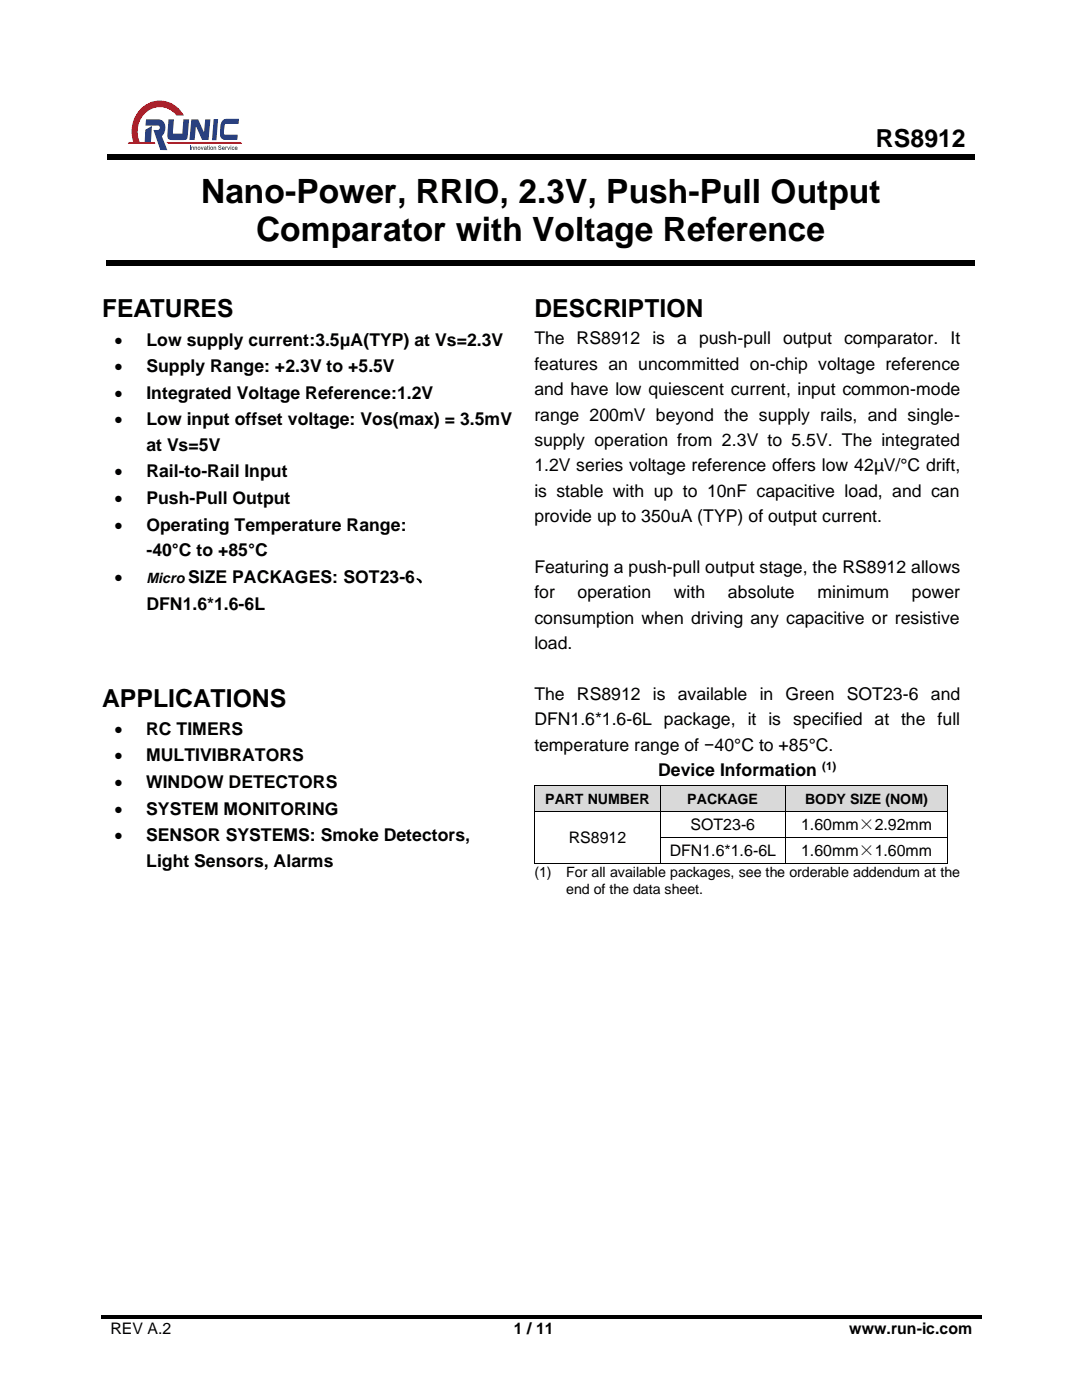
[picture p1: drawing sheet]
<svg xmlns="http://www.w3.org/2000/svg" width="216mm" height="279mm" viewBox="0 0 216 279" stroke-linecap="round" stroke-linejoin="round" font-family="sans-serif">
<defs><g id="words">
<g font-size="6.7">
<text x="40.1" y="40.4">Nano-Power, RRIO, 2.3V, Push-Pull Output</text>
<text x="51.1" y="48.1">Comparator with Voltage Reference</text>
</g>
<g font-size="5">
<text x="174.8" y="29.3">RS8912</text>
<text x="20.4" y="63.3">FEATURES</text>
<text x="106.6" y="63.3">DESCRIPTION</text>
<text x="20.4" y="141.2">APPLICATIONS</text>
</g>
<g font-size="3.5">
<text x="22.9" y="69">•</text>
<text x="29.2" y="69">Low supply current:3.5μA(TYP) at Vs=2.3V</text>
<text x="106.6" y="68.7">The RS8912 is a push-pull output comparator. It</text>
<text x="22.9" y="74.3">•</text>
<text x="29.2" y="74.3">Supply Range: +2.3V to +5.5V</text>
<text x="106.6" y="73.8">features an uncommitted on-chip voltage reference</text>
<text x="22.9" y="79.6">•</text>
<text x="29.2" y="79.6">Integrated Voltage Reference:1.2V</text>
<text x="106.6" y="78.8">and have low quiescent current, input common-mode</text>
<text x="106.6" y="83.9">range 200mV beyond the supply rails, and single-</text>
<text x="22.9" y="84.9">•</text>
<text x="29.2" y="84.9">Low input offset voltage: Vos(max) = 3.5mV</text>
<text x="29.2" y="89.9">at Vs=5V</text>
<text x="106.6" y="89">supply operation from 2.3V to 5.5V. The integrated</text>
<text x="22.9" y="95.3">•</text>
<text x="29.2" y="95.3">Rail-to-Rail Input</text>
<text x="106.6" y="94">1.2V series voltage reference offers low 42μV/°C drift,</text>
<text x="22.9" y="100.6">•</text>
<text x="29.2" y="100.6">Push-Pull Output</text>
<text x="106.6" y="99.1">is stable with up to 10nF capacitive load, and can</text>
<text x="22.9" y="105.9">•</text>
<text x="29.2" y="105.9">Operating Temperature Range:</text>
<text x="106.6" y="104.2">provide up to 350uA (TYP) of output current.</text>
<text x="29.2" y="110.9">-40°C to +85°C</text>
<text x="22.9" y="116.3">•</text>
<text x="37.6" y="116.3">SIZE PACKAGES: SOT23-6、</text>
<text x="106.6" y="114.4">Featuring a push-pull output stage, the RS8912 allows</text>
<text x="106.6" y="119.4">for</text>
<text x="115.3" y="119.4">operation</text>
<text x="134.5" y="119.4">with</text>
<text x="145.2" y="119.4">absolute</text>
<text x="163.1" y="119.4">minimum</text>
<text x="182" y="119.4">power</text>
<text x="29.2" y="121.7">DFN1.6*1.6-6L</text>
<text x="106.6" y="124.5">consumption when driving any capacitive or resistive</text>
<text x="106.6" y="129.6">load.</text>
<text x="106.6" y="139.7">The RS8912 is available in Green SOT23-6 and</text>
<text x="22.9" y="146.7">•</text>
<text x="29.2" y="146.7">RC TIMERS</text>
<text x="106.6" y="144.8">DFN1.6*1.6-6L package, it is specified at the full</text>
<text x="106.6" y="149.8">temperature range of −40°C to +85°C.</text>
<text x="22.9" y="152">•</text>
<text x="29.2" y="152">MULTIVIBRATORS</text>
<text x="131.3" y="154.9">Device Information</text>
<text x="22.9" y="157.3">•</text>
<text x="29.2" y="157.3">WINDOW DETECTORS</text>
<text x="22.9" y="162.6">•</text>
<text x="22.9" y="167.9">•</text>
<text x="29.2" y="162.6">SYSTEM MONITORING</text>
<text x="29.2" y="167.9">SENSOR SYSTEMS: Smoke Detectors,</text>
<text x="29.2" y="173">Light Sensors, Alarms</text>
</g>
<g font-size="3.2">
<text x="137.8" y="165.7">SOT23-6</text>
<text x="159.8" y="165.7">1.60mm×2.92mm</text>
<text x="113.5" y="168.3">RS8912</text>
<text x="133.6" y="170.9">DFN1.6*1.6-6L</text>
<text x="159.8" y="170.8">1.60mm×1.60mm</text>
<text x="22" y="266.2">REV A.2</text>
<text x="102.5" y="266.2">1 / 11</text>
<text x="169.5" y="266.2">www.run-ic.com</text>
</g>
<g font-size="2.8">
<text x="29.2" y="116.3">Micro</text>
<text x="108.8" y="160.4">PART NUMBER</text>
<text x="137.1" y="160.4">PACKAGE</text>
<text x="160.6" y="160.4">BODY SIZE (NOM)</text>
<text x="106.6" y="175.1">(1)</text>
<text x="113" y="175.1">For all available packages, see the orderable addendum at the</text>
<text x="113" y="178.3">end of the data sheet.</text>
</g>
<text font-size="2.3" x="164" y="153.7">(1)</text>
</g></defs>
<g fill="#000">
<path d="M20.1 262.4h39.4v.8h-39.4z" fill-rule="evenodd"/>
<path d="M59.5 262.4h.8v.8h-.8z" fill-rule="evenodd"/>
<path d="M60.3 262.4h91.8v.8h-91.8z" fill-rule="evenodd"/>
<path d="M152.1 262.4h.7v.8h-.7z" fill-rule="evenodd"/>
<path d="M152.8 262.4h43.1v.8h-43.1z" fill-rule="evenodd"/>
</g>
<g fill="#133571">
<path d="M37.9 29h.1v.9h-.1z"/>
<path d="M38.2 29.3h.4l.1 .6h-.2l-.1-.5-.1 .1v.4h-.1z"/>
<path d="M38.8 29.3h.5v.6h-.1l-.1-.5-.2 .1v.4h-.1z"/>
<path d="M40.1 29.3h.1l.1 .5 .2-.5h.1l-.2 .6h-.1z"/>
<path d="M41.4 29.1l.1-.1 .1 .3v.6l-.2-.1z"/>
<path d="M42.6 29.3h.5v.6h-.1l-.1-.5-.1 .1v.4h-.2z"/>
<path d="M43.6 29.1l.3-.1 .2 .1 .1 .2-.3-.1-.2 .1 .5 .2-.2 .4-.4-.1-.1-.1 .2-.1 .2 .2 .2-.1-.5-.3z"/>
<path d="M45 29.3h.3l-.2 .1v.5h-.1z"/>
<path d="M45.3 29.3h.2l.1 .5 .2-.5h.1l-.2 .6h-.1z"/>
<path d="M46.4 29.3h.3l.1 .2-.4-.1v.4l.4-.1-.3 .2a.35 .35 0 0 1-.3-.2 .35 .35 0 0 1 .2-.4z"/>
<path d="M39.4 29.6a.32 .32 0 0 1 .6 0 .32 .32 0 0 1-.6 0zM39.6 29.4l.1 .4 .1-.4z"/>
<path d="M40.8 29.3l.4 .1 .1 .5h-.6l.1-.3 .3-.1-.1-.1h-.3zM40.8 29.7l.1 .1 .2-.2z"/>
<path d="M41.7 29l.1 .2zM41.7 29.3h.1v.6h-.1z"/>
<path d="M41.9 29.6a.35 .35 0 0 1 .7 0 .35 .35 0 0 1-.7 0zM42.1 29.4l.1 .4 .1-.4z"/>
<path d="M44.4 29.3l.4 .1 .1 .2h-.5l.2 .2 .2-.1-.2 .2a.34 .34 0 0 1-.3-.2 .34 .34 0 0 1 .1-.4zM44.5 29.4l-.1 .1h.3z"/>
<path d="M46 29l.1 .2zM46 29.3h.1v.6h-.1z"/>
<path d="M47 29.3l.4 .1v.2h-.4l.1 .2 .3-.1-.3 .2a.34 .34 0 0 1-.3-.2 .34 .34 0 0 1 .2-.4zM47 29.4v.1h.3z"/>
</g>
<g fill="#29407f">
<path d="M29.1 23.8h2.4a1.67 1.67 0 0 1 1.4 2.4l-.6 1 1.1 2.8-1.4-.1-1.4-4h.9a.44 .44 0 0 0 .4-.4 .44 .44 0 0 0-.3-.4h-2.6z" fill-rule="evenodd"/>
<path d="M29 25.9l1.3-.8-.2 3.3h-1.2z" fill-rule="evenodd"/>
<path d="M33.6 23.8h1.1l-.2 2.9h1.9l.2-2.9h1.1l-.2 2.7a1.15 1.15 0 0 1-.5 1.4l-.9 .1a3.2 3.2 0 0 1-2.6-.3l-.1-.9z" fill-rule="evenodd"/>
</g>
<g fill="#e60012">
<path d="M27.9 21.9a5.3 5.3 0 0 1 8.8 1.2h-1.5a4.3 4.3 0 0 0-4.6-1.5 4.3 4.3 0 0 0-3.1 3.8l.1 1.9 .4 1.4h-1.3a6.7 6.7 0 0 1 1.2-6.8z" fill-rule="evenodd"/>
<path d="M25.7 28.3h5.2l.1 .4h-5.5zM33.2 28.3h14.6l.5 .4h-14.8z" fill-rule="evenodd"/>
</g>
<path d="M38.2 23.8h1.3l1.2 2.6 .2-2.6h1.1l-.4 4.1h-1.3l-1.2-2.8-.3 2.8h-1z" fill-rule="evenodd" fill="#29407f"/>
<g fill="#29407f">
<path d="M44.4 24.1l.8-.4h2.4v1h-2.7l-.1 .3-.1 1.6v.2l.2 .1h2.5l-.1 1h-2.5a1.08 1.08 0 0 1-.9-1.3l.2-1.8z"/>
<path d="M42.6 23.8h.9l-.3 4.2h-.9z"/>
</g>
<g fill="#000">
<path d="M21.5 30.8h173v1.1h-173z" fill-rule="evenodd"/>
<path d="M21.2 51.9h173.3v1h-173.3z" fill-rule="evenodd"/>
</g>
<g fill="#d9d9d9">
<path d="M106.8 156.9h24.8v5h-24.8z" fill-rule="evenodd"/>
<path d="M108.6 157.8h21.2v3.2h-21.2z" fill-rule="evenodd"/>
<path d="M131.8 156.9h24.8v5h-24.8z" fill-rule="evenodd"/>
<path d="M133.6 157.8h21.2v3.2h-21.2z" fill-rule="evenodd"/>
<path d="M156.8 156.9h32.2v5h-32.2z" fill-rule="evenodd"/>
<path d="M158.6 157.8h28.6v3.2h-28.6z" fill-rule="evenodd"/>
</g>
<g fill="#000">
<path d="M106.6 156.7h.2v.2h-.2z" fill-rule="evenodd"/>
<path d="M106.6 156.7h.2v.2h-.2z" fill-rule="evenodd"/>
<path d="M131.6 156.7h.2v.2h-.2z" fill-rule="evenodd"/>
<path d="M156.6 156.7h.2v.2h-.2z" fill-rule="evenodd"/>
<path d="M189 156.7h.2v.2h-.2z" fill-rule="evenodd"/>
<path d="M189 156.7h.2v.2h-.2z" fill-rule="evenodd"/>
<path d="M106.6 161.9h.2v.1h-.2z" fill-rule="evenodd"/>
<path d="M106.6 167.1h.2v.1h-.2z" fill-rule="evenodd"/>
<path d="M106.6 172.2h.2v.2h-.2z" fill-rule="evenodd"/>
<path d="M106.6 172.2h.2v.2h-.2z" fill-rule="evenodd"/>
<path d="M131.6 161.9h.2v.1h-.2z" fill-rule="evenodd"/>
<path d="M131.6 167.1h.2v.1h-.2z" fill-rule="evenodd"/>
<path d="M131.6 172.2h.2v.2h-.2z" fill-rule="evenodd"/>
<path d="M156.6 161.9h.2v.1h-.2z" fill-rule="evenodd"/>
<path d="M156.6 167.1h.2v.1h-.2z" fill-rule="evenodd"/>
<path d="M156.6 172.2h.2v.2h-.2z" fill-rule="evenodd"/>
<path d="M189 161.9h.2v.1h-.2z" fill-rule="evenodd"/>
<path d="M189 167.1h.2v.1h-.2z" fill-rule="evenodd"/>
<path d="M189 172.2h.2v.2h-.2z" fill-rule="evenodd"/>
<path d="M189 172.2h.2v.2h-.2z" fill-rule="evenodd"/>
</g>
<g fill="none" stroke="#000" stroke-width=".2">
<path d="M106.7 156.9v5M106.8 156.8h24.8M131.7 156.9v5M131.8 156.8h24.8M156.7 156.9v5M156.8 156.8h32.2M189.1 156.9v5M106.7 162v5.1M106.7 167.2v5M106.8 161.9h24.8M106.8 172.3h24.8M131.7 162v5.1"/>
<path d="M131.7 167.2v5M131.8 161.9h24.8M131.8 167.2h24.8M131.8 172.3h24.8M156.7 162v5.1M156.7 167.2v5M156.8 161.9h32.2M156.8 167.2h32.2M156.8 172.3h32.2M189.1 162v5.1M189.1 167.2v5"/>
</g>
<use href="#words"/>
</svg>
